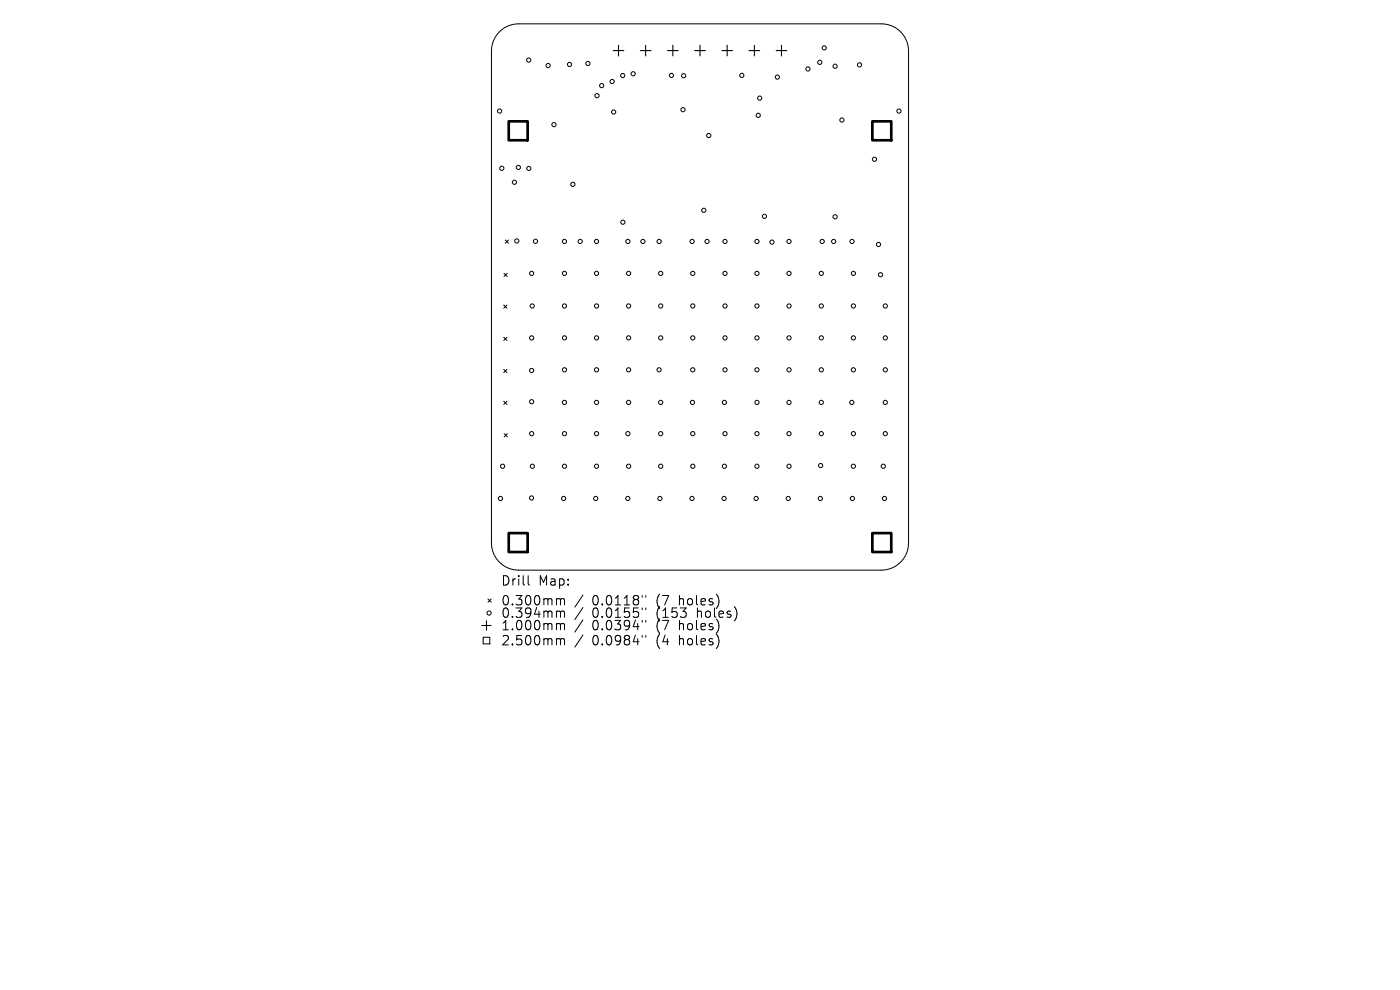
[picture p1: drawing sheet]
<svg xmlns="http://www.w3.org/2000/svg" width="297mm" height="210mm" viewBox="0 0 297 210" stroke-linecap="round" stroke-linejoin="round" font-family="sans-serif">
<defs><g id="words">
<g font-size="2.8">
<text x="106.2" y="124.5">Drill</text>
<text x="114.2" y="124.5">Map:</text>
<text x="106.2" y="128.7">0.300mm</text>
<text x="106.2" y="131.3">0.394mm</text>
<text x="125.7" y="128.7">0.0118&quot;</text>
<text x="125.7" y="131.3">0.0155&quot;</text>
<text x="139.4" y="128.7">(7</text>
<text x="139.4" y="131.3">(153</text>
<text x="144.3" y="128.7">holes)</text>
<text x="148.1" y="131.3">holes)</text>
<text x="106.2" y="134">1.000mm</text>
<text x="106.2" y="137.2">2.500mm</text>
<text x="125.7" y="134">0.0394&quot;</text>
<text x="125.7" y="137.2">0.0984&quot;</text>
<text x="139.4" y="134">(7</text>
<text x="139.4" y="137.2">(4</text>
<text x="144.3" y="134">holes)</text>
<text x="144.3" y="137.2">holes)</text>
</g>
</g></defs>
<g fill="none" stroke="#000" stroke-width=".21">
<path d="M105.8 6.9a5.8 5.8 0 0 1 4.2-1.8h77a5.8 5.8 0 0 1 5.7 5.7v104.4a5.8 5.8 0 0 1-5.7 5.7h-77a5.8 5.8 0 0 1-5.7-5.7v-104.4a5.8 5.8 0 0 1 1.5-3.9zM106.9 58l.7 .6M107.2 50.9l.7 .7M107.6 58l-.7 .6M107.9 50.9l-.7 .7M106.9 64.7l.6 .7M106.9 71.5l.6 .7M106.9 78.4l.6 .6M107.5 64.7l-.6 .7M107.5 71.5l-.6 .7M107.5 78.4l-.6 .6M106.9 85.1l.6 .7"/>
<path d="M107 92l.6 .7M107.5 85.1l-.6 .7M107.6 92l-.6 .7M102.2 132.7h2M102.5 135.2h1.4v1.4h-1.4zM103.2 131.7v2M103.5 127.1l.7 .6M104.2 127.1l-.7 .6M112 122.1v1.7l.3 .3M118.3 127l.5 .1 .1 .2M118.3 129.6h.3l.3 .3M118.3 132.3h.3l.3 .3"/>
<path d="M118.3 135.5l.5 .1 .1 .2M118.9 127.3l.3-.3 .5 .1 .1 1.2M118.9 127.3v1M118.9 129.9v1.1M118.9 132.6v1M118.9 135.8v1M118.9 129.9l.3-.3 .5 .1 .1 1.3M118.9 132.6l.3-.3 .5 .1 .1 1.2M118.9 135.8l.3-.3 .5 .1 .1 1.2M123.7 126.2l-1.7 2.6M123.7 128.9l-1.7 2.5M123.7 131.5l-1.7 2.6"/>
<path d="M123.7 134.7l-1.7 2.6M136.2 126.3v.4M136.2 129v.3M136.2 131.6v.4M136.2 134.8v.4M137 126.3v.4M137 129v.3M137 131.6v.4M137 134.8v.4"/>
<circle cx="112.2" cy="12.7" r=".45"/>
<circle cx="116.3" cy="13.9" r=".45"/>
<circle cx="120.8" cy="13.7" r=".45"/>
<circle cx="124.7" cy="13.5" r=".45"/>
<circle cx="127.6" cy="18.2" r=".45"/>
<circle cx="129.9" cy="17.3" r=".45"/>
<circle cx="132.1" cy="16" r=".45"/>
<circle cx="134.3" cy="15.7" r=".45"/>
<circle cx="142.4" cy="16" r=".45"/>
<circle cx="145" cy="16.1" r=".45"/>
<circle cx="157.4" cy="16" r=".45"/>
<circle cx="164.9" cy="16.4" r=".45"/>
<circle cx="171.4" cy="14.6" r=".45"/>
<circle cx="173.9" cy="13.2" r=".45"/>
<circle cx="174.9" cy="10.2" r=".45"/>
<circle cx="177.2" cy="14" r=".45"/>
<circle cx="182.3" cy="13.8" r=".45"/>
<circle cx="106" cy="23.6" r=".45"/>
<circle cx="106.5" cy="35.7" r=".45"/>
<circle cx="109.1" cy="38.7" r=".45"/>
<circle cx="110" cy="35.5" r=".45"/>
<circle cx="112.2" cy="35.7" r=".45"/>
<circle cx="117.5" cy="26.4" r=".45"/>
<circle cx="121.5" cy="39.1" r=".45"/>
<circle cx="126.6" cy="20.3" r=".45"/>
<circle cx="130.2" cy="23.8" r=".45"/>
<circle cx="144.9" cy="23.3" r=".45"/>
<circle cx="150.4" cy="28.7" r=".45"/>
<circle cx="160.9" cy="24.5" r=".45"/>
<circle cx="161.2" cy="20.8" r=".45"/>
<circle cx="178.6" cy="25.5" r=".45"/>
<circle cx="185.5" cy="33.8" r=".45"/>
<circle cx="190.7" cy="23.6" r=".45"/>
<circle cx="109.6" cy="51.1" r=".45"/>
<circle cx="112.8" cy="58" r=".45"/>
<circle cx="113.6" cy="51.2" r=".45"/>
<circle cx="119.7" cy="58" r=".45"/>
<circle cx="119.7" cy="51.2" r=".45"/>
<circle cx="123.1" cy="51.2" r=".45"/>
<circle cx="126.6" cy="58" r=".45"/>
<circle cx="126.6" cy="51.2" r=".45"/>
<circle cx="132.1" cy="47.1" r=".45"/>
<circle cx="133.2" cy="51.2" r=".45"/>
<circle cx="133.4" cy="58" r=".45"/>
<circle cx="136.4" cy="51.2" r=".45"/>
<circle cx="139.8" cy="51.2" r=".45"/>
<circle cx="140.2" cy="58" r=".45"/>
<circle cx="146.8" cy="51.2" r=".45"/>
<circle cx="147" cy="58" r=".45"/>
<circle cx="149.3" cy="44.6" r=".45"/>
<circle cx="150" cy="51.2" r=".45"/>
<circle cx="153.8" cy="58" r=".45"/>
<circle cx="153.8" cy="51.2" r=".45"/>
<circle cx="160.6" cy="58" r=".45"/>
<circle cx="160.6" cy="51.2" r=".45"/>
<circle cx="162.2" cy="45.9" r=".45"/>
<circle cx="163.8" cy="51.4" r=".45"/>
<circle cx="167.4" cy="58" r=".45"/>
<circle cx="167.4" cy="51.2" r=".45"/>
<circle cx="174.2" cy="58" r=".45"/>
<circle cx="174.4" cy="51.2" r=".45"/>
<circle cx="176.9" cy="51.2" r=".45"/>
<circle cx="177.2" cy="46" r=".45"/>
<circle cx="180.8" cy="51.2" r=".45"/>
<circle cx="181" cy="58" r=".45"/>
<circle cx="186.4" cy="51.9" r=".45"/>
<circle cx="186.8" cy="58.3" r=".45"/>
<circle cx="112.8" cy="78.6" r=".45"/>
<circle cx="112.8" cy="71.7" r=".45"/>
<circle cx="112.9" cy="64.9" r=".45"/>
<circle cx="119.7" cy="78.4" r=".45"/>
<circle cx="119.7" cy="64.9" r=".45"/>
<circle cx="119.7" cy="71.7" r=".45"/>
<circle cx="126.6" cy="78.4" r=".45"/>
<circle cx="126.6" cy="64.9" r=".45"/>
<circle cx="126.6" cy="71.7" r=".45"/>
<circle cx="133.4" cy="78.4" r=".45"/>
<circle cx="133.4" cy="64.9" r=".45"/>
<circle cx="133.4" cy="71.7" r=".45"/>
<circle cx="139.8" cy="78.4" r=".45"/>
<circle cx="140.2" cy="64.9" r=".45"/>
<circle cx="140.2" cy="71.7" r=".45"/>
<circle cx="147" cy="78.4" r=".45"/>
<circle cx="147" cy="64.9" r=".45"/>
<circle cx="147" cy="71.7" r=".45"/>
<circle cx="153.8" cy="64.9" r=".45"/>
<circle cx="153.8" cy="78.4" r=".45"/>
<circle cx="153.8" cy="71.7" r=".45"/>
<circle cx="160.6" cy="78.4" r=".45"/>
<circle cx="160.6" cy="64.9" r=".45"/>
<circle cx="160.6" cy="71.7" r=".45"/>
<circle cx="167.4" cy="78.4" r=".45"/>
<circle cx="167.4" cy="64.9" r=".45"/>
<circle cx="167.4" cy="71.7" r=".45"/>
<circle cx="174.2" cy="78.4" r=".45"/>
<circle cx="174.2" cy="64.9" r=".45"/>
<circle cx="174.2" cy="71.7" r=".45"/>
<circle cx="181" cy="78.4" r=".45"/>
<circle cx="181" cy="64.9" r=".45"/>
<circle cx="181" cy="71.7" r=".45"/>
<circle cx="187.8" cy="64.9" r=".45"/>
<circle cx="187.8" cy="78.4" r=".45"/>
<circle cx="187.8" cy="71.7" r=".45"/>
<circle cx="106.6" cy="98.9" r=".45"/>
<circle cx="112.8" cy="92" r=".45"/>
<circle cx="112.8" cy="85.2" r=".45"/>
<circle cx="112.9" cy="98.9" r=".45"/>
<circle cx="119.7" cy="92" r=".45"/>
<circle cx="119.7" cy="98.9" r=".45"/>
<circle cx="119.7" cy="85.4" r=".45"/>
<circle cx="126.6" cy="92" r=".45"/>
<circle cx="126.6" cy="98.9" r=".45"/>
<circle cx="126.6" cy="85.4" r=".45"/>
<circle cx="133.2" cy="92" r=".45"/>
<circle cx="133.4" cy="98.9" r=".45"/>
<circle cx="133.4" cy="85.4" r=".45"/>
<circle cx="140.2" cy="92" r=".45"/>
<circle cx="140.2" cy="98.9" r=".45"/>
<circle cx="140.2" cy="85.4" r=".45"/>
<circle cx="146.9" cy="85.4" r=".45"/>
<circle cx="147" cy="92" r=".45"/>
<circle cx="147" cy="98.9" r=".45"/>
<circle cx="153.7" cy="98.9" r=".45"/>
<circle cx="153.7" cy="85.4" r=".45"/>
<circle cx="153.8" cy="92" r=".45"/>
<circle cx="160.6" cy="92" r=".45"/>
<circle cx="160.6" cy="98.9" r=".45"/>
<circle cx="160.6" cy="85.4" r=".45"/>
<circle cx="167.4" cy="92" r=".45"/>
<circle cx="167.4" cy="98.9" r=".45"/>
<circle cx="167.4" cy="85.4" r=".45"/>
<circle cx="174.1" cy="98.8" r=".45"/>
<circle cx="174.2" cy="92" r=".45"/>
<circle cx="174.2" cy="85.4" r=".45"/>
<circle cx="180.7" cy="85.4" r=".45"/>
<circle cx="181" cy="92" r=".45"/>
<circle cx="181" cy="98.9" r=".45"/>
<circle cx="187.4" cy="98.9" r=".45"/>
<circle cx="187.8" cy="92" r=".45"/>
<circle cx="187.8" cy="85.4" r=".45"/>
<circle cx="106.2" cy="105.7" r=".45"/>
<circle cx="112.8" cy="105.6" r=".45"/>
<circle cx="119.6" cy="105.7" r=".45"/>
<circle cx="126.4" cy="105.7" r=".45"/>
<circle cx="133.2" cy="105.7" r=".45"/>
<circle cx="140" cy="105.7" r=".45"/>
<circle cx="146.8" cy="105.7" r=".45"/>
<circle cx="153.6" cy="105.7" r=".45"/>
<circle cx="160.4" cy="105.7" r=".45"/>
<circle cx="167.2" cy="105.7" r=".45"/>
<circle cx="174" cy="105.7" r=".45"/>
<circle cx="180.8" cy="105.7" r=".45"/>
<circle cx="187.6" cy="105.7" r=".45"/>
<circle cx="103.8" cy="130" r=".45"/>
</g>
<g fill="none" stroke="#000" stroke-width=".23">
<path d="M130.1 10.7h2.2M131.2 9.6v2.3M135.8 10.7h2.3M137 9.6v2.3M141.6 10.7h2.3M142.7 9.6v2.3M147.4 10.7h2.2M148.5 9.6v2.3M153.1 10.7h2.3M154.3 9.6v2.3M158.9 10.7h2.3M160 9.6v2.3"/>
<path d="M164.7 10.7h2.2M165.8 9.6v2.3"/>
</g>
<path d="M107.9 25.7h4v4.1h-4zM185.1 25.7h4v4.1h-4zM107.9 113.1h4v4h-4zM185.1 113.1h4v4h-4z" fill="none" stroke="#000" stroke-width=".57"/>
<use href="#words"/>
</svg>
